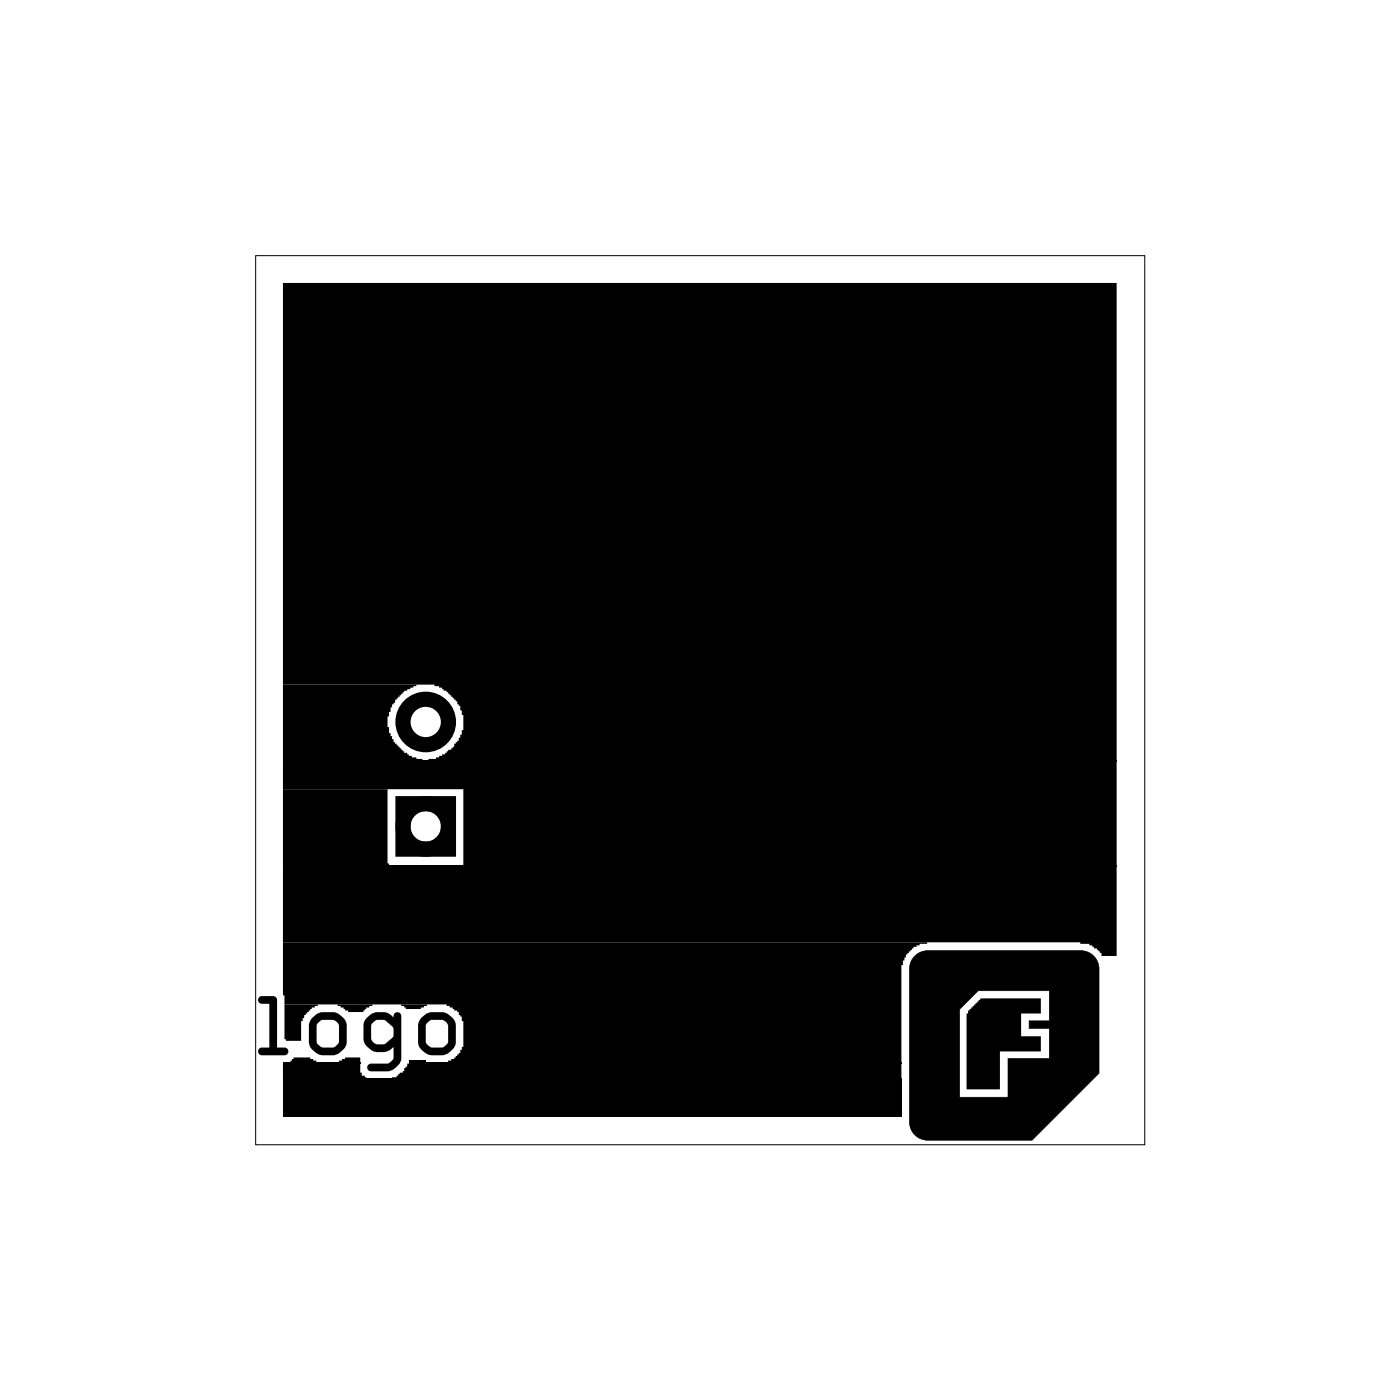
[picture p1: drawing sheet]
<svg xmlns="http://www.w3.org/2000/svg" width="47mm" height="47mm" viewBox="0 0 47 47" stroke-linecap="round" stroke-linejoin="round" font-family="sans-serif">
<path d="M8.6 8.6h29.8v29.8h-29.8z" fill="none" stroke="#000" stroke-width=".03"/>
<g fill="#000">
<path d="M9.5 9.5h27.9v16h-23l.2-.1 .5-.3 .4-.6v-.5l-.1-.3-.6-.7-.2-.1h-5.1zM9.5 22.9h4.5l-.5 .2-.3 .4-.2 .5v.4l.2 .5 .3 .3 .7 .3h-4.7zM9.5 25.5h27.9v3.5h-21.9v-2.6h-6zM9.5 26.4h3.5v2.6h-3.5zM9.5 29h27.9v3h-.5v-.1l-.3-.2-.4-.1h-26.7zM9.5 31.6h21.6l-.5 .1-.2 .3-.2 .3v3.3h-15.2l.3-.2 .2-.3v-.9l-.1-.3-.4-.2h-5.5zM9.5 35.6h2.6v.3l.2 .3h-2.8zM9.5 36.2h20.7v1.2h-20.7zM9.5 33.7h1.2l-.4 .2-.2 .3v.7l-.6-.1zM9.8 35.5l.6-.1 .2 .2h-.9zM11.3 33.7h1.2l-.2 .1-.1 .1h-.5zM11.4 35.5l.2-.1h.5v.2z"/>
<path d="M13.4 33.7h.9l-.2 .1h-.5zM13.1 36.1h.2l.1-.2h.1l.1-.3h16.6v.6zM13.7 35.5l.6 .1zM32.6 33.7l.3-.2h2v.5h-.7v.7h.7v.5h-1.4v1.3h-1.1v-2.5z"/>
<path d="M8.7 33.4h.5l.1 .1v1.6h.2a.13 .13 0 0 1 .2 .1 .14 .14 0 0 1-.2 .2h-.7a.14 .14 0 0 1-.2-.2 .13 .13 0 0 1 .2-.1h.2v-1.5h-.3zM8.7 33.4v.2h.3v1.5h-.2a.13 .13 0 0 0-.1 .1 .13 .13 0 0 0 .1 .2h.7a.14 .14 0 0 0 .2-.2 .13 .13 0 0 0-.2-.1h-.2v-1.6l-.1-.1zM10.5 34.1l.3-.2h.4l.3 .2a1.02 1.02 0 0 1 .1 .8l-.1 .2-.2 .2-.6 .1-.2-.2a1.05 1.05 0 0 1-.1-.9zM10.5 34.1l-.1 .2a1.05 1.05 0 0 0 .1 .9l.2 .2 .6-.1 .2-.2 .1-.2a1.02 1.02 0 0 0-.1-.8l-.4-.2a.64 .64 0 0 0-.6 .2zM10.7 34.3l-.1 .7 .2 .1h.4l.2-.2-.1-.6-.2-.1h-.3zM10.7 34.3l.1-.1h.3l.2 .1 .1 .6-.2 .2h-.4l-.2-.1zM12.3 34.1l.4-.2h.3l.2 .2a.13 .13 0 0 1 .1-.2 .13 .13 0 0 1 .1 .2v1.5l-.3 .3h-.7a.13 .13 0 0 1-.1-.1 .13 .13 0 0 1 .1-.2h.7l.1-.1v-.4l-.4 .2-.3-.1-.2-.1-.1-.3v-.5zM12.3 34.1l-.1 .2v.5l.1 .3 .2 .1 .3 .1 .4-.2v.4l-.1 .1h-.7a.13 .13 0 0 0-.1 .2 .13 .13 0 0 0 .1 .1h.7l.3-.3v-1.5a.13 .13 0 0 0-.1-.2 .13 .13 0 0 0-.1 .2l-.2-.2h-.3zM12.5 34.3l-.1 .5 .2 .2h.3l.3-.3v-.3l-.3-.2h-.3zM12.5 34.3l.1-.1h.3l.3 .2v.3l-.3 .3h-.3l-.2-.2zM14.1 34.1l.4-.2h.4l.2 .2a1.02 1.02 0 0 1 .2 .8l-.1 .2-.3 .2-.5 .1-.3-.2a1.05 1.05 0 0 1-.1-.9zM14.1 34.1l-.1 .2a1.05 1.05 0 0 0 .1 .9l.3 .2 .5-.1 .3-.2 .1-.2a1.02 1.02 0 0 0-.2-.8l-.3-.2a.64 .64 0 0 0-.7 .2zM14.3 34.3v.7l.2 .1h.4l.1-.2v-.6l-.2-.1h-.3zM14.3 34.3l.1-.1h.4l.2 .1v.6l-.1 .2h-.4l-.2-.1z"/>
<path d="M8.7 33.4h.5l.1 .1v1.6h.2a.13 .13 0 0 1 .2 .1 .14 .14 0 0 1-.2 .2h-.7a.14 .14 0 0 1-.2-.2 .13 .13 0 0 1 .2-.1h.2v-1.5h-.3zM10.5 34.1a.64 .64 0 0 1 .7-.2l.3 .2a1.02 1.02 0 0 1 .1 .8l-.1 .2-.2 .2-.6 .1-.2-.2a1.05 1.05 0 0 1-.1-.9zM10.7 34.3l-.1 .7 .2 .1h.4l.2-.2-.1-.6-.2-.1h-.3zM12.3 34.1l.4-.2h.3l.2 .2a.13 .13 0 0 1 .1-.2 .13 .13 0 0 1 .1 .2v1.5l-.3 .3h-.7a.13 .13 0 0 1-.1-.1 .13 .13 0 0 1 .1-.2h.7l.1-.1v-.4l-.4 .2-.3-.1-.2-.1-.1-.3v-.5zM12.5 34.3l-.1 .5 .2 .2h.3l.3-.3v-.3l-.3-.2h-.3zM14.1 34.1h.1a.64 .64 0 0 1 .6-.2l.3 .2a1.02 1.02 0 0 1 .2 .8l-.1 .2-.3 .2-.5 .1-.3-.2a1.05 1.05 0 0 1-.1-.9zM14.3 34.3v.7l.2 .1h.4l.1-.2v-.6l-.2-.1h-.4z"/>
<path d="M30.7 32l-.2 .5v5.1a.61 .61 0 0 0 .6 .6h3.5l2.2-2.2v-3.5a.61 .61 0 0 0-.6-.6h-5.1zM32.8 33.2h2.4v1h-.7v.3h.7v1h-1.4v1.3h-1.6v-3z"/>
<path d="M30.7 32l-.2 .5v5.1a.6 .6 0 0 0 .6 .6h3.5l2.2-2.2v-3.5a.63 .63 0 0 0-.6-.6h-5.1zM30.7 32l.4-.1h5.1a.62 .62 0 0 1 .6 .6v3.5l-2.2 2.2h-3.5a.62 .62 0 0 1-.6-.6v-5.1zM32.8 33.2h2.4v1h-.7v.3h.7v1h-1.4v1.3h-1.7v-3zM32.8 33.2l-.6 .6v3h1.6v-1.3h1.4v-1h-.7v-.3h.7v-1z"/>
</g>
<path d="M9.5 25.5h27.9M9.5 29h27.9M9.5 35.6h2.6M9.5 36.2h20.7M13.7 35.6h16.5" fill="none" stroke="#000" stroke-width=".05"/>
<circle cx="11.6" cy="11.5" r=".95" fill="#000"/>
<g fill="none" stroke="#000" stroke-width=".51">
<path d="M13.5 26.9h1.5v1.6h-1.5z"/>
<circle cx="14.3" cy="27.7" r=".76"/>
<circle cx="14.3" cy="24.2" r=".76"/>
</g>
</svg>
